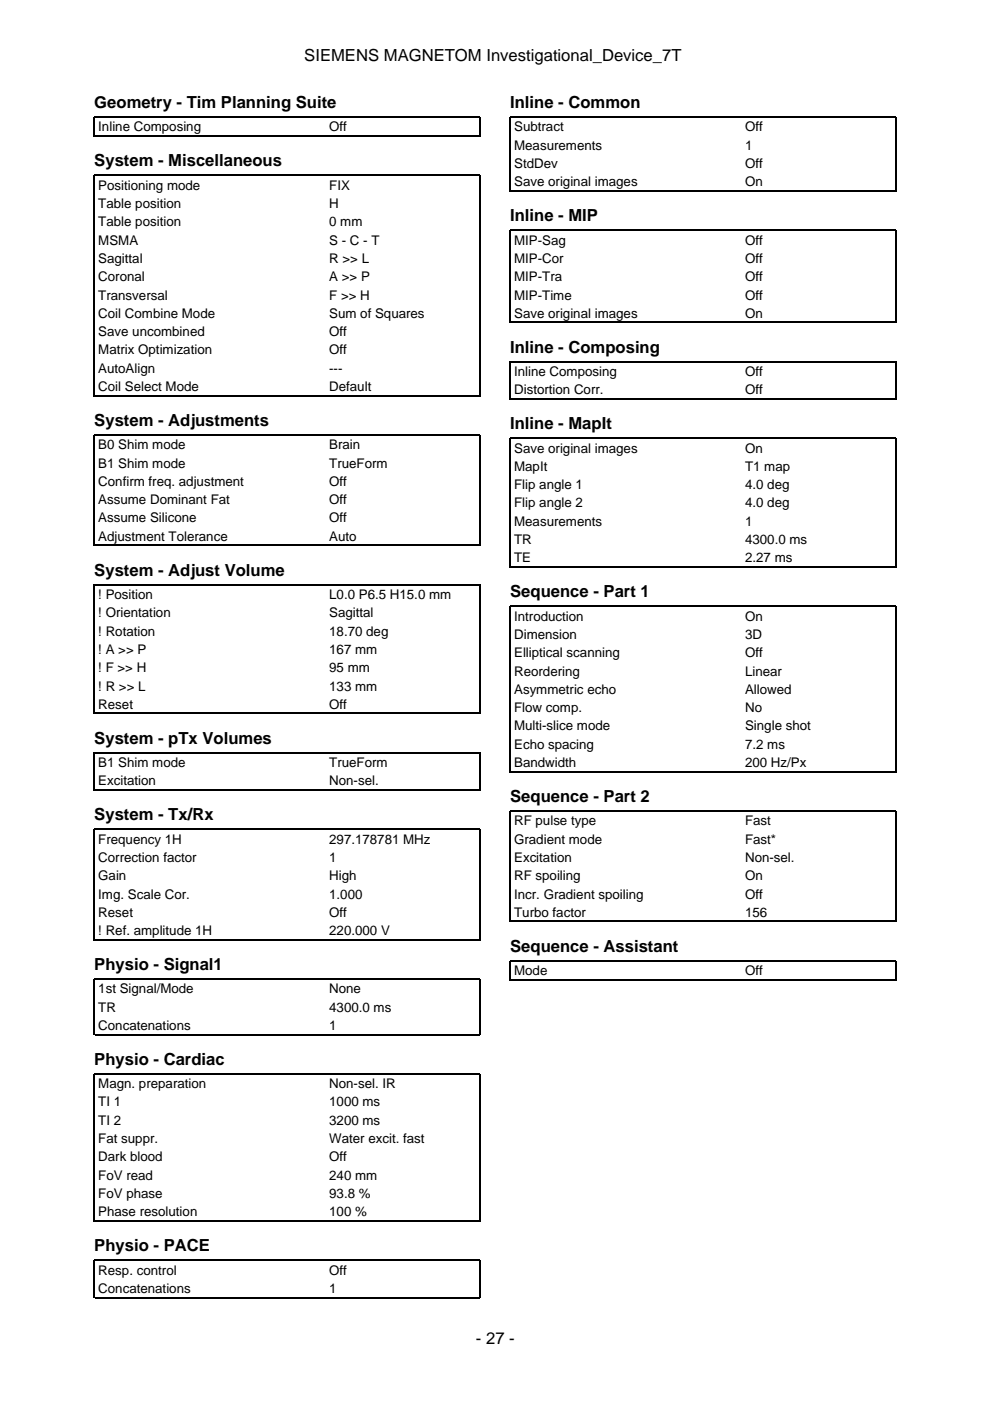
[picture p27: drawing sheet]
<svg xmlns="http://www.w3.org/2000/svg" width="210mm" height="297mm" viewBox="0 0 210 297" stroke-linecap="round" stroke-linejoin="round" font-family="sans-serif">
<defs><g id="words">
<g font-size="3.5">
<text x="64.5" y="12.9">SIEMENS MAGNETOM Investigational_Device_7T</text>
<text x="20" y="22.9">Geometry - Tim Planning Suite</text>
<text x="108.2" y="22.9">Inline - Common</text>
<text x="20" y="35.3">System - Miscellaneous</text>
<text x="108.2" y="46.9">Inline - MIP</text>
<text x="108.2" y="74.8">Inline - Composing</text>
<text x="20" y="90.3">System - Adjustments</text>
<text x="108.2" y="91">Inline - MapIt</text>
<text x="20" y="122.1">System - Adjust Volume</text>
<text x="108.2" y="126.6">Sequence - Part 1</text>
<text x="20" y="157.7">System - pTx Volumes</text>
<text x="20" y="173.9">System - Tx/Rx</text>
<text x="108.2" y="170">Sequence - Part 2</text>
<text x="108.2" y="201.8">Sequence - Assistant</text>
<text x="20" y="205.7">Physio - Signal1</text>
<text x="20" y="225.8">Physio - Cardiac</text>
<text x="20" y="265.3">Physio - PACE</text>
<text x="100.9" y="284.9">- 27 -</text>
</g>
<g font-size="2.8">
<text x="20.8" y="27.9">Inline Composing</text>
<text x="69.8" y="27.9">Off</text>
<text x="109" y="27.9">Subtract</text>
<text x="158" y="27.9">Off</text>
<text x="109" y="31.7">Measurements</text>
<text x="109" y="35.6">StdDev</text>
<text x="158" y="31.7">1</text>
<text x="158" y="35.6">Off</text>
<text x="20.8" y="40.2">Positioning mode</text>
<text x="69.8" y="40.2">FIX</text>
<text x="109" y="39.5">Save original images</text>
<text x="158" y="39.5">On</text>
<text x="20.8" y="44.1">Table position</text>
<text x="20.8" y="48">Table position</text>
<text x="69.8" y="44.1">H</text>
<text x="69.8" y="48">0 mm</text>
<text x="20.8" y="51.9">MSMA</text>
<text x="69.8" y="51.9">S - C - T</text>
<text x="109" y="51.9">MIP-Sag</text>
<text x="158" y="51.9">Off</text>
<text x="20.8" y="55.7">Sagittal</text>
<text x="20.8" y="59.6">Coronal</text>
<text x="69.8" y="55.7">R &gt;&gt; L</text>
<text x="69.8" y="59.6">A &gt;&gt; P</text>
<text x="109" y="55.7">MIP-Cor</text>
<text x="109" y="59.6">MIP-Tra</text>
<text x="158" y="55.7">Off</text>
<text x="158" y="59.6">Off</text>
<text x="20.8" y="63.5">Transversal</text>
<text x="69.8" y="63.5">F &gt;&gt; H</text>
<text x="109" y="63.5">MIP-Time</text>
<text x="158" y="63.5">Off</text>
<text x="20.8" y="67.4">Coil Combine Mode</text>
<text x="20.8" y="71.3">Save uncombined</text>
<text x="69.8" y="67.4">Sum of Squares</text>
<text x="69.8" y="71.3">Off</text>
<text x="109" y="67.4">Save original images</text>
<text x="158" y="67.4">On</text>
<text x="20.8" y="75.1">Matrix Optimization</text>
<text x="69.8" y="75.1">Off</text>
<text x="20.8" y="79">AutoAlign</text>
<text x="20.8" y="82.9">Coil Select Mode</text>
<text x="69.8" y="79">---</text>
<text x="69.8" y="82.9">Default</text>
<text x="109" y="79.7">Inline Composing</text>
<text x="109" y="83.6">Distortion Corr.</text>
<text x="158" y="79.7">Off</text>
<text x="158" y="83.6">Off</text>
<text x="20.8" y="95.2">B0 Shim mode</text>
<text x="69.8" y="95.2">Brain</text>
<text x="109" y="96">Save original images</text>
<text x="158" y="96">On</text>
<text x="20.8" y="99.1">B1 Shim mode</text>
<text x="69.8" y="99.1">TrueForm</text>
<text x="109" y="99.8">MapIt</text>
<text x="158" y="99.8">T1 map</text>
<text x="20.8" y="103">Confirm freq. adjustment</text>
<text x="20.8" y="106.9">Assume Dominant Fat</text>
<text x="69.8" y="103">Off</text>
<text x="69.8" y="106.9">Off</text>
<text x="109" y="103.7">Flip angle 1</text>
<text x="109" y="107.6">Flip angle 2</text>
<text x="158" y="103.7">4.0 deg</text>
<text x="158" y="107.6">4.0 deg</text>
<text x="20.8" y="110.8">Assume Silicone</text>
<text x="69.8" y="110.8">Off</text>
<text x="109" y="111.5">Measurements</text>
<text x="158" y="111.5">1</text>
<text x="20.8" y="114.7">Adjustment Tolerance</text>
<text x="69.8" y="114.7">Auto</text>
<text x="109" y="115.4">TR</text>
<text x="109" y="119.2">TE</text>
<text x="158" y="115.4">4300.0 ms</text>
<text x="158" y="119.2">2.27 ms</text>
<text x="20.8" y="127">! Position</text>
<text x="20.8" y="130.9">! Orientation</text>
<text x="69.8" y="127">L0.0 P6.5 H15.0 mm</text>
<text x="69.8" y="130.9">Sagittal</text>
<text x="109" y="131.6">Introduction</text>
<text x="158" y="131.6">On</text>
<text x="20.8" y="134.8">! Rotation</text>
<text x="69.8" y="134.8">18.70 deg</text>
<text x="109" y="135.5">Dimension</text>
<text x="158" y="135.5">3D</text>
<text x="20.8" y="138.6">! A &gt;&gt; P</text>
<text x="20.8" y="142.5">! F &gt;&gt; H</text>
<text x="69.8" y="138.6">167 mm</text>
<text x="69.8" y="142.5">95 mm</text>
<text x="109" y="139.3">Elliptical scanning</text>
<text x="109" y="143.2">Reordering</text>
<text x="158" y="139.3">Off</text>
<text x="158" y="143.2">Linear</text>
<text x="20.8" y="146.4">! R &gt;&gt; L</text>
<text x="69.8" y="146.4">133 mm</text>
<text x="109" y="147.1">Asymmetric echo</text>
<text x="158" y="147.1">Allowed</text>
<text x="20.8" y="150.3">Reset</text>
<text x="69.8" y="150.3">Off</text>
<text x="109" y="151">Flow comp.</text>
<text x="109" y="154.9">Multi-slice mode</text>
<text x="158" y="151">No</text>
<text x="158" y="154.9">Single shot</text>
<text x="109" y="158.7">Echo spacing</text>
<text x="158" y="158.7">7.2 ms</text>
<text x="20.8" y="162.6">B1 Shim mode</text>
<text x="20.8" y="166.5">Excitation</text>
<text x="69.8" y="162.6">TrueForm</text>
<text x="69.8" y="166.5">Non-sel.</text>
<text x="109" y="162.6">Bandwidth</text>
<text x="158" y="162.6">200 Hz/Px</text>
<text x="20.8" y="178.9">Frequency 1H</text>
<text x="69.8" y="178.9">297.178781 MHz</text>
<text x="109" y="175">RF pulse type</text>
<text x="109" y="178.9">Gradient mode</text>
<text x="158" y="175">Fast</text>
<text x="158" y="178.9">Fast*</text>
<text x="20.8" y="182.7">Correction factor</text>
<text x="69.8" y="182.7">1</text>
<text x="109" y="182.7">Excitation</text>
<text x="158" y="182.7">Non-sel.</text>
<text x="20.8" y="186.6">Gain</text>
<text x="20.8" y="190.5">Img. Scale Cor.</text>
<text x="69.8" y="186.6">High</text>
<text x="69.8" y="190.5">1.000</text>
<text x="109" y="186.6">RF spoiling</text>
<text x="109" y="190.5">Incr. Gradient spoiling</text>
<text x="158" y="186.6">On</text>
<text x="158" y="190.5">Off</text>
<text x="20.8" y="194.4">Reset</text>
<text x="69.8" y="194.4">Off</text>
<text x="109" y="194.4">Turbo factor</text>
<text x="158" y="194.4">156</text>
<text x="20.8" y="198.3">! Ref. amplitude 1H</text>
<text x="69.8" y="198.3">220.000 V</text>
<text x="109" y="206.7">Mode</text>
<text x="158" y="206.7">Off</text>
<text x="20.8" y="210.6">1st Signal/Mode</text>
<text x="20.8" y="214.5">TR</text>
<text x="69.8" y="210.6">None</text>
<text x="69.8" y="214.5">4300.0 ms</text>
<text x="20.8" y="218.4">Concatenations</text>
<text x="69.8" y="218.4">1</text>
<text x="20.8" y="230.7">Magn. preparation</text>
<text x="69.8" y="230.7">Non-sel. IR</text>
<text x="20.8" y="234.6">TI 1</text>
<text x="20.8" y="238.5">TI 2</text>
<text x="69.8" y="234.6">1000 ms</text>
<text x="69.8" y="238.5">3200 ms</text>
<text x="20.8" y="242.4">Fat suppr.</text>
<text x="69.8" y="242.4">Water excit. fast</text>
<text x="20.8" y="246.2">Dark blood</text>
<text x="20.8" y="250.1">FoV read</text>
<text x="69.8" y="246.2">Off</text>
<text x="69.8" y="250.1">240 mm</text>
<text x="20.8" y="254">FoV phase</text>
<text x="20.8" y="257.9">Phase resolution</text>
<text x="69.8" y="254">93.8 %</text>
<text x="69.8" y="257.9">100 %</text>
<text x="20.8" y="270.2">Resp. control</text>
<text x="20.8" y="274.1">Concatenations</text>
<text x="69.8" y="270.2">Off</text>
<text x="69.8" y="274.1">1</text>
</g>
</g></defs>
<g fill="none" stroke="#000" stroke-width=".26">
<path d="M20 29v-4.2h81.8v4.2M20.1 28.9h81.6M108.2 40.6v-15.8h81.8v15.8M108.3 40.5h81.6M108.2 68.5v-19.7h81.8v19.7M108.3 68.4h81.6M20 84v-46.8h81.8v46.8M20.1 83.9h81.6M108.2 84.7v-8h81.8v8M108.3 84.6h81.6M20 115.8v-23.6h81.8v23.6M20.1 115.6h81.6"/>
<path d="M108.2 120.4v-27.5h81.8v27.5M108.3 120.2h81.6M20 151.4v-27.4h81.8v27.4M20.1 151.3h81.6M20 167.6v-8h81.8v8M20.1 167.5h81.6M108.2 163.8v-35.2h81.8v35.2M108.3 163.6h81.6M20 199.4v-23.6h81.8v23.6M20.1 199.2h81.6M108.2 195.5v-23.5h81.8v23.5M108.3 195.4h81.6"/>
<path d="M20 219.5v-11.9h81.8v11.9M20.1 219.4h81.6M108.2 207.8v-4.1h81.8v4.1M108.3 207.7h81.6M20 259v-31.3h81.8v31.3M20.1 258.9h81.6M20 275.2v-8h81.8v8M20.1 275.1h81.6"/>
</g>
<use href="#words"/>
</svg>
